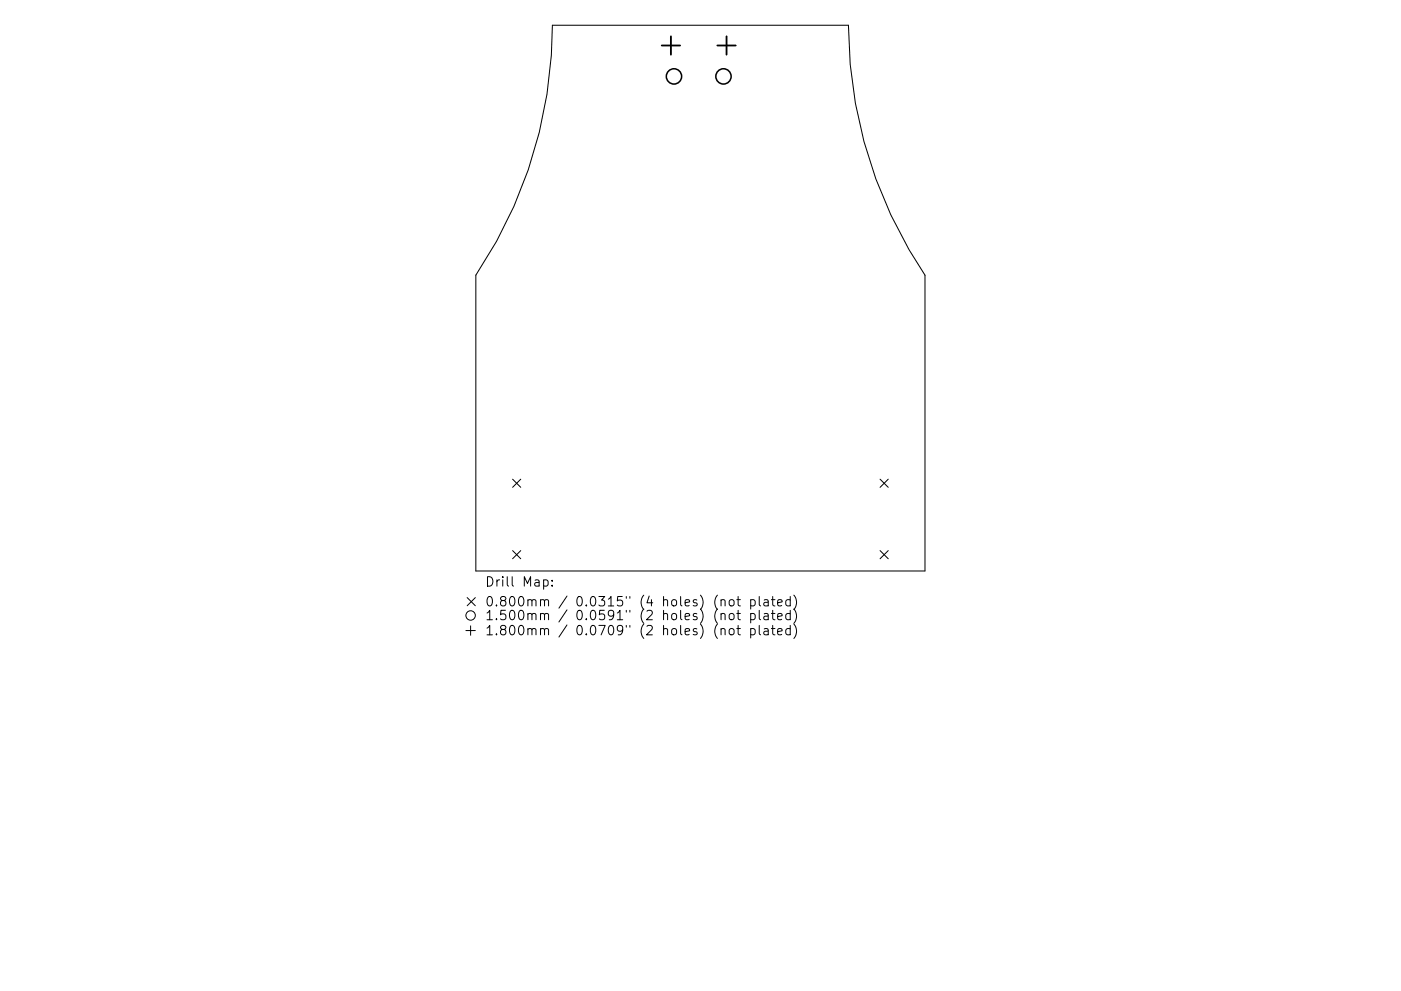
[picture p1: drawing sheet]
<svg xmlns="http://www.w3.org/2000/svg" width="297mm" height="210mm" viewBox="0 0 297 210" stroke-linecap="round" stroke-linejoin="round" font-family="sans-serif">
<defs><g id="words">
<g font-size="2.8">
<text x="102.8" y="124.5">Drill Map:</text>
<text x="102.8" y="128.7">0.800mm / 0.0315&quot; (4 holes) (not plated)</text>
<text x="102.8" y="131.6">1.500mm / 0.0591&quot; (2 holes) (not plated)</text>
<text x="102.8" y="134.8">1.800mm / 0.0709&quot; (2 holes) (not plated)</text>
</g>
</g></defs>
<path d="M117.1 5.4h62.8a95.3 95.3 0 0 0 16.2 53v62.7h-95.2v-62.7a95.1 95.1 0 0 0 16.2-53z" fill="none" stroke="#000" stroke-width=".22"/>
<g fill="none" stroke="#000" stroke-width=".21">
<path d="M108.7 101.7l1.7 1.7M108.7 116.8l1.7 1.7M110.4 101.7l-1.7 1.7M110.4 116.8l-1.7 1.7M186.6 101.7l1.7 1.7M186.6 116.8l1.7 1.7M188.3 101.7l-1.7 1.7M188.3 116.8l-1.7 1.7M98.8 133.8h2M99 126.8l1.8 1.7M99.8 132.8v2M100.8 126.8l-1.8 1.7"/>
<path d="M115.3 123.1l.5-.1 .4 .4v.6l-.2 .3h-.7M117.1 124.2v.2M117.1 123.1v.2M152.9 127.4l.3-.2 .4 .1 .1 1.3M152.9 130.3a.5 .5 0 0 1 .8 .1v1.1M152.9 133.5a.5 .5 0 0 1 .8 .1v1.1M154.7 127.4l.3-.2a.54 .54 0 0 1 .6 .4l-.1 .8-.5 .2-.4-.4zM154.7 130.3l.3-.1 .5 .1 .1 .8-.1 .3-.5 .1-.3-.2zM154.7 133.5l.3-.1 .5 .1 .1 .8-.1 .3-.5 .1-.3-.2zM156.2 127.2h.8M156.2 130.2h.8M156.2 133.4h.8"/>
<path d="M156.5 126.6v1.7l.1 .2 .4 .1M156.5 129.5v1.7l.1 .2 .4 .1M156.5 132.7v1.7l.1 .2 .4 .1M159.2 127.3l.5-.1 .4 .4v.6l-.2 .3h-.7M159.2 130.3l.5-.1 .4 .3v.6l-.2 .3h-.7M159.2 133.5l.5-.1 .4 .3v.6l-.2 .3h-.7M159.2 127.2v2M159.2 130.2v2M159.2 133.4v2M161 126.6v1.7l.3 .3M161 129.5v1.7l.3 .3M161 132.7v1.7l.3 .3"/>
<path d="M162 127.3h.8l.1 1.3M162 130.3h.8l.1 1.2M162 133.5h.8l.1 1.2M162.9 127.7l-.7 .1a.39 .39 0 0 0-.3 .4 .39 .39 0 0 0 .3 .4l.7-.1M162.9 130.6l-.7 .1a.39 .39 0 0 0-.3 .4 .39 .39 0 0 0 .3 .4l.7-.1M162.9 133.8l-.7 .1a.39 .39 0 0 0-.3 .4 .39 .39 0 0 0 .3 .4l.7-.1M163.5 127.2h.8M163.5 130.2h.8M163.5 133.4h.8M163.8 126.6v1.7l.1 .2 .4 .1M163.8 129.5v1.7l.1 .2 .4 .1M163.8 132.7v1.7l.1 .2 .4 .1"/>
<path d="M164.9 127.9l.9-.2-.1-.4-.5-.1-.3 .3 .1 1h.7M164.9 130.8l.9-.2-.1-.3-.5-.1-.3 .2 .1 1h.7M164.9 134l.9-.2-.1-.3-.5-.1-.3 .2 .1 1h.7M167.5 127.3l-.5-.1-.4 .4v.6l.2 .3h.7M167.5 130.3l-.5-.1-.4 .3v.6l.2 .3h.7M167.5 133.5l-.5-.1-.4 .3v.6l.2 .3h.7M167.5 126.6v2M167.5 129.5v2M167.5 132.7v2M168.3 126.3a2.29 2.29 0 0 1 0 3M168.3 129.2a2.29 2.29 0 0 1 0 3.1M168.3 132.4a2.29 2.29 0 0 1 0 3.1"/>
<circle cx="99.8" cy="130.6" r="1"/>
</g>
<g fill="none" stroke="#000" stroke-width=".32">
<circle cx="142.9" cy="16.2" r="1.62"/>
<circle cx="153.4" cy="16.2" r="1.62"/>
</g>
<path d="M140.3 9.7h3.9M142.2 7.7v3.9M152.1 9.7h3.9M154 7.7v3.9" fill="none" stroke="#000" stroke-width=".39"/>
<use href="#words"/>
</svg>
